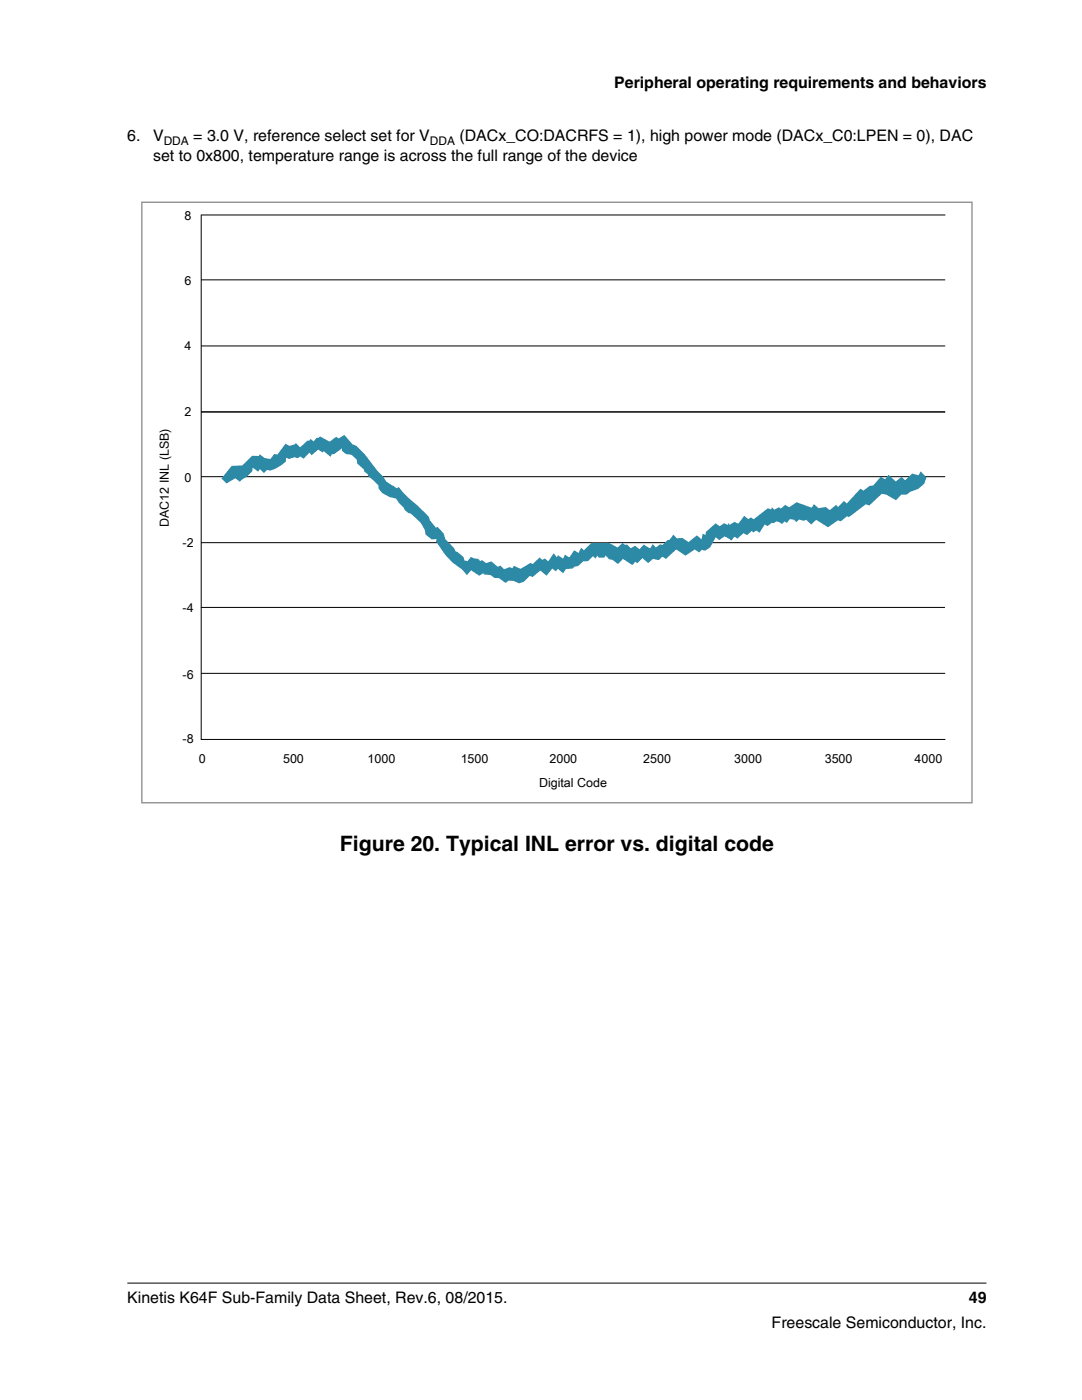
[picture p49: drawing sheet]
<svg xmlns="http://www.w3.org/2000/svg" width="216mm" height="279mm" viewBox="0 0 216 279" stroke-linecap="round" stroke-linejoin="round" font-family="sans-serif">
<defs><g id="words">
<text font-size="4.2" x="67.8" y="169.8">Figure 20. Typical INL error vs. digital code</text>
<g font-size="3.2">
<text x="122.6" y="17.5">Peripheral operating requirements and behaviors</text>
<text x="25.4" y="28.2">6.</text>
<text x="30.5" y="28.2">V</text>
<text x="38.6" y="28.2">= 3.0 V, reference select set for V</text>
<text x="91.7" y="28.2">(DACx_CO:DACRFS = 1), high power mode (DACx_C0:LPEN = 0), DAC</text>
<text x="30.5" y="32.1">set to 0x800, temperature range is across the full range of the device</text>
<text x="25.4" y="260">Kinetis K64F Sub-Family Data Sheet, Rev.6, 08/2015.</text>
<text x="193.3" y="260">49</text>
<text x="154" y="265">Freescale Semiconductor, Inc.</text>
</g>
<g font-size="2.5">
<text x="36.8" y="43.9">8</text>
<text x="36.8" y="56.9">6</text>
<text x="36.8" y="69.9">4</text>
<text x="36.8" y="83">2</text>
<text x="36.8" y="96.1">0</text>
<text x="33.7" y="105.2" transform="rotate(-90 33.7 105.2)">DAC12 INL (LSB)</text>
<text x="36.4" y="109.3">-2</text>
<text x="36.4" y="122.1">-4</text>
<text x="36.4" y="135.4">-6</text>
<text x="36.4" y="148.3">-8</text>
<text x="39.7" y="152.4">0</text>
<text x="56.5" y="152.4">500</text>
<text x="73.4" y="152.4">1000</text>
<text x="91.9" y="152.4">1500</text>
<text x="109.6" y="152.4">2000</text>
<text x="128.3" y="152.4">2500</text>
<text x="146.5" y="152.4">3000</text>
<text x="164.6" y="152.4">3500</text>
<text x="182.5" y="152.4">4000</text>
<text x="107.6" y="157">Digital Code</text>
</g>
<g font-size="2.4">
<text x="32.7" y="28.8">DDA</text>
<text x="85.8" y="28.8">DDA</text>
</g>
</g></defs>
<path d="M40.1 55.9h148.5M40.1 42.8v104.8h148.5M40.2 42.9h148.4M40.1 69h148.5M40.1 95.1h148.5M40.1 82.2h148.5M40.1 108.3h148.5M40.1 121.2h148.5M40.1 134.4h148.5" fill="none" stroke="#000" stroke-width=".2"/>
<path d="M46.2 93l2.1-.1 2-1.9h1.3l.2-.3 1 .7 1.2 .2 .7-1 .7 .1 1.6-2.2 .7 .5 1.1-.3 .3-.3 .8 .9 1.4-1.4h.4l.3-.3 .6 .5 .5-.7h.4l.4-.3 1.9 1 1.3-.9 .4 .3 1.2-.7 1.7 1.9 .7 .3 1.7 1.7 2.6 3.4 1 1 .7 1 2.1 1.4 .3-.3 2.1 2.2 3.5 3.2 .5 .6 .2 .6 1.2 1.5 .3-.2 1.2 1.4 .4 1.1 1.7 1.8 .3 .6 .4 .2 1.2 1 .2 .6 .6 .2 .6-.9 .7 .3 .8 .1 .4 .5 .4-.2 .8 .6 1-.4 1.3 1.1 .5-.2 .8 .7 1.1-.4 .5 .2 .3-.5 1.4 .6 2-1.2 .4 .3 1.4-1.4 .5 .5 .5-.3 .7 .6 1.1-1.6 .6 .8 .2-.4 1.1 .7 .3-.8 .9 .5 1-1.4 .8 .6 .6-1.1 .5 .5 1.6-1.5h3.3l1.8 1 1.1-1 .3 .4h.5l.7 .7 .9-.5 .9 .7 .8-.9 1.3 .8 .5-.9 .7 .7 .8-.7 .5 .2 1-1 .4-.1 .8-1 .7 .7 1-.1 1.3 .9 1.7-1.3 .9 .7 .2-1.1 .6 .3v-.6l2-1.8 .8 .6 .8-.6 .8 .3 .2-.4 .2 .5 1-.7 .7 .4 1.2-1.5 .8 .6 .5-.4 .6 .4 2.8-2.2 .7 .3 .1-.5 .5 .5 .9-.5 .4 .3 .9-.7 .8 .4 1.5-1 3 1.1 .4-.7 .9 .8 1.5-.2 .8 .6 1.3-1.1 .3 .5 1.2-1.2 .6 .5 2.7-3 .6 .4 1.2-.9 .8-.1 1.4-1.7 .9 .4 .7-.8 1.4 1.3 1.2-.9 .7 .6 1.4-1.3 1.3 .4 .4-.8 1.2 1.2-.5 1.2-1.2 1.1-1.6 .6-.7 .5h-1.1l-1 1.1-2-1.1-.9-.1-2.4 2.3-.7-.3-3.1 2.4-.4 .2-.3-.2-1.2 1-.6-.2-2 1.4-2.3-1.5-1 1-1-1-.5 .2-1-.2-.5 .5-.4-.5-.9-.1-.6 .8-.4-.4-.6 .6-.6-.4-.5-.2-.5 .4-.4-.1-.8 .7-.6-.3-1.1 1.6-.6-.4-.5 .4-.4-.3-.9 .8-.8-.4-1.1 1.1-.6-.4-.7 .8-1.3-.9-1.1 .8-.7-.6-1.1 2-1 .7-.7-.2-.5 .6-.9-.6-1.8 1.2-1.9-1.2-2 1.8-.7-.4-.7 .7-1.2-.3-1 .9-1.1-1-1.1 1-.3-.3-.6 .7-1.9-1.3-1 1.1-1.1-.9-.7-.1-.7-.7-.2 .4h-1.1l-.3-.4-.4 .6-.5-.5-1 1h-.9l-1 1-.7 .1-.5 .4-1.2 .1-.6 .8-1.1-.9-.4 .5-.7-.5-1.1 1.4-1.3-1-1.5 1.2-.6-.2-1.1 1.2-1 .3-1.1-.5h-1l-.6 .4-1.3-.9-.9-.1-.9-.6h-1.2l-.2-.3-.8 .5-1.6-1.1-.8 1-1-1.1-1.9-1.4-1.5-1.6-1.8-2.7 .1-.4h-1l-1.2-.9-.1-.9-.8-1.4-2.1-1.9h-.3l-.9-.7-.1-.4-1.1-1.1-.5-.8-1.2-.3-1.5-.8-.8-.9v-.6l-2-1.8-.1-.5-.7-.4-.1-.5-1.3-1.2-.1-.8-1-.9-1.2-.2-.8-.6v-.5l-1.5 1.1-.5 .1-.2 .5-1.4-1.2-.2 .3-.9-.6-1.3 1.2-.4-.6-1.2 1.3-.7-.5-.5 .4-.6-.2-1.1 .3-.6-.2-.1 .7-1.1 .9-1 .6-1 .3-.6-.1-.6 .6-.9-.8-.3 .5-1.1-.8-.1 .8-1.1 1.1-.9 .5-.5 .4-.8-.6-1.8 1-1-1z" fill="#2d8aa7"/>
<path d="M28.3 40.4h165.6v119.8h-165.6z" fill="none" stroke="#919191" stroke-width=".28"/>
<path d="M25.4 256.1h171.4" fill="none" stroke="#000" stroke-width=".2"/>
<use href="#words"/>
</svg>
